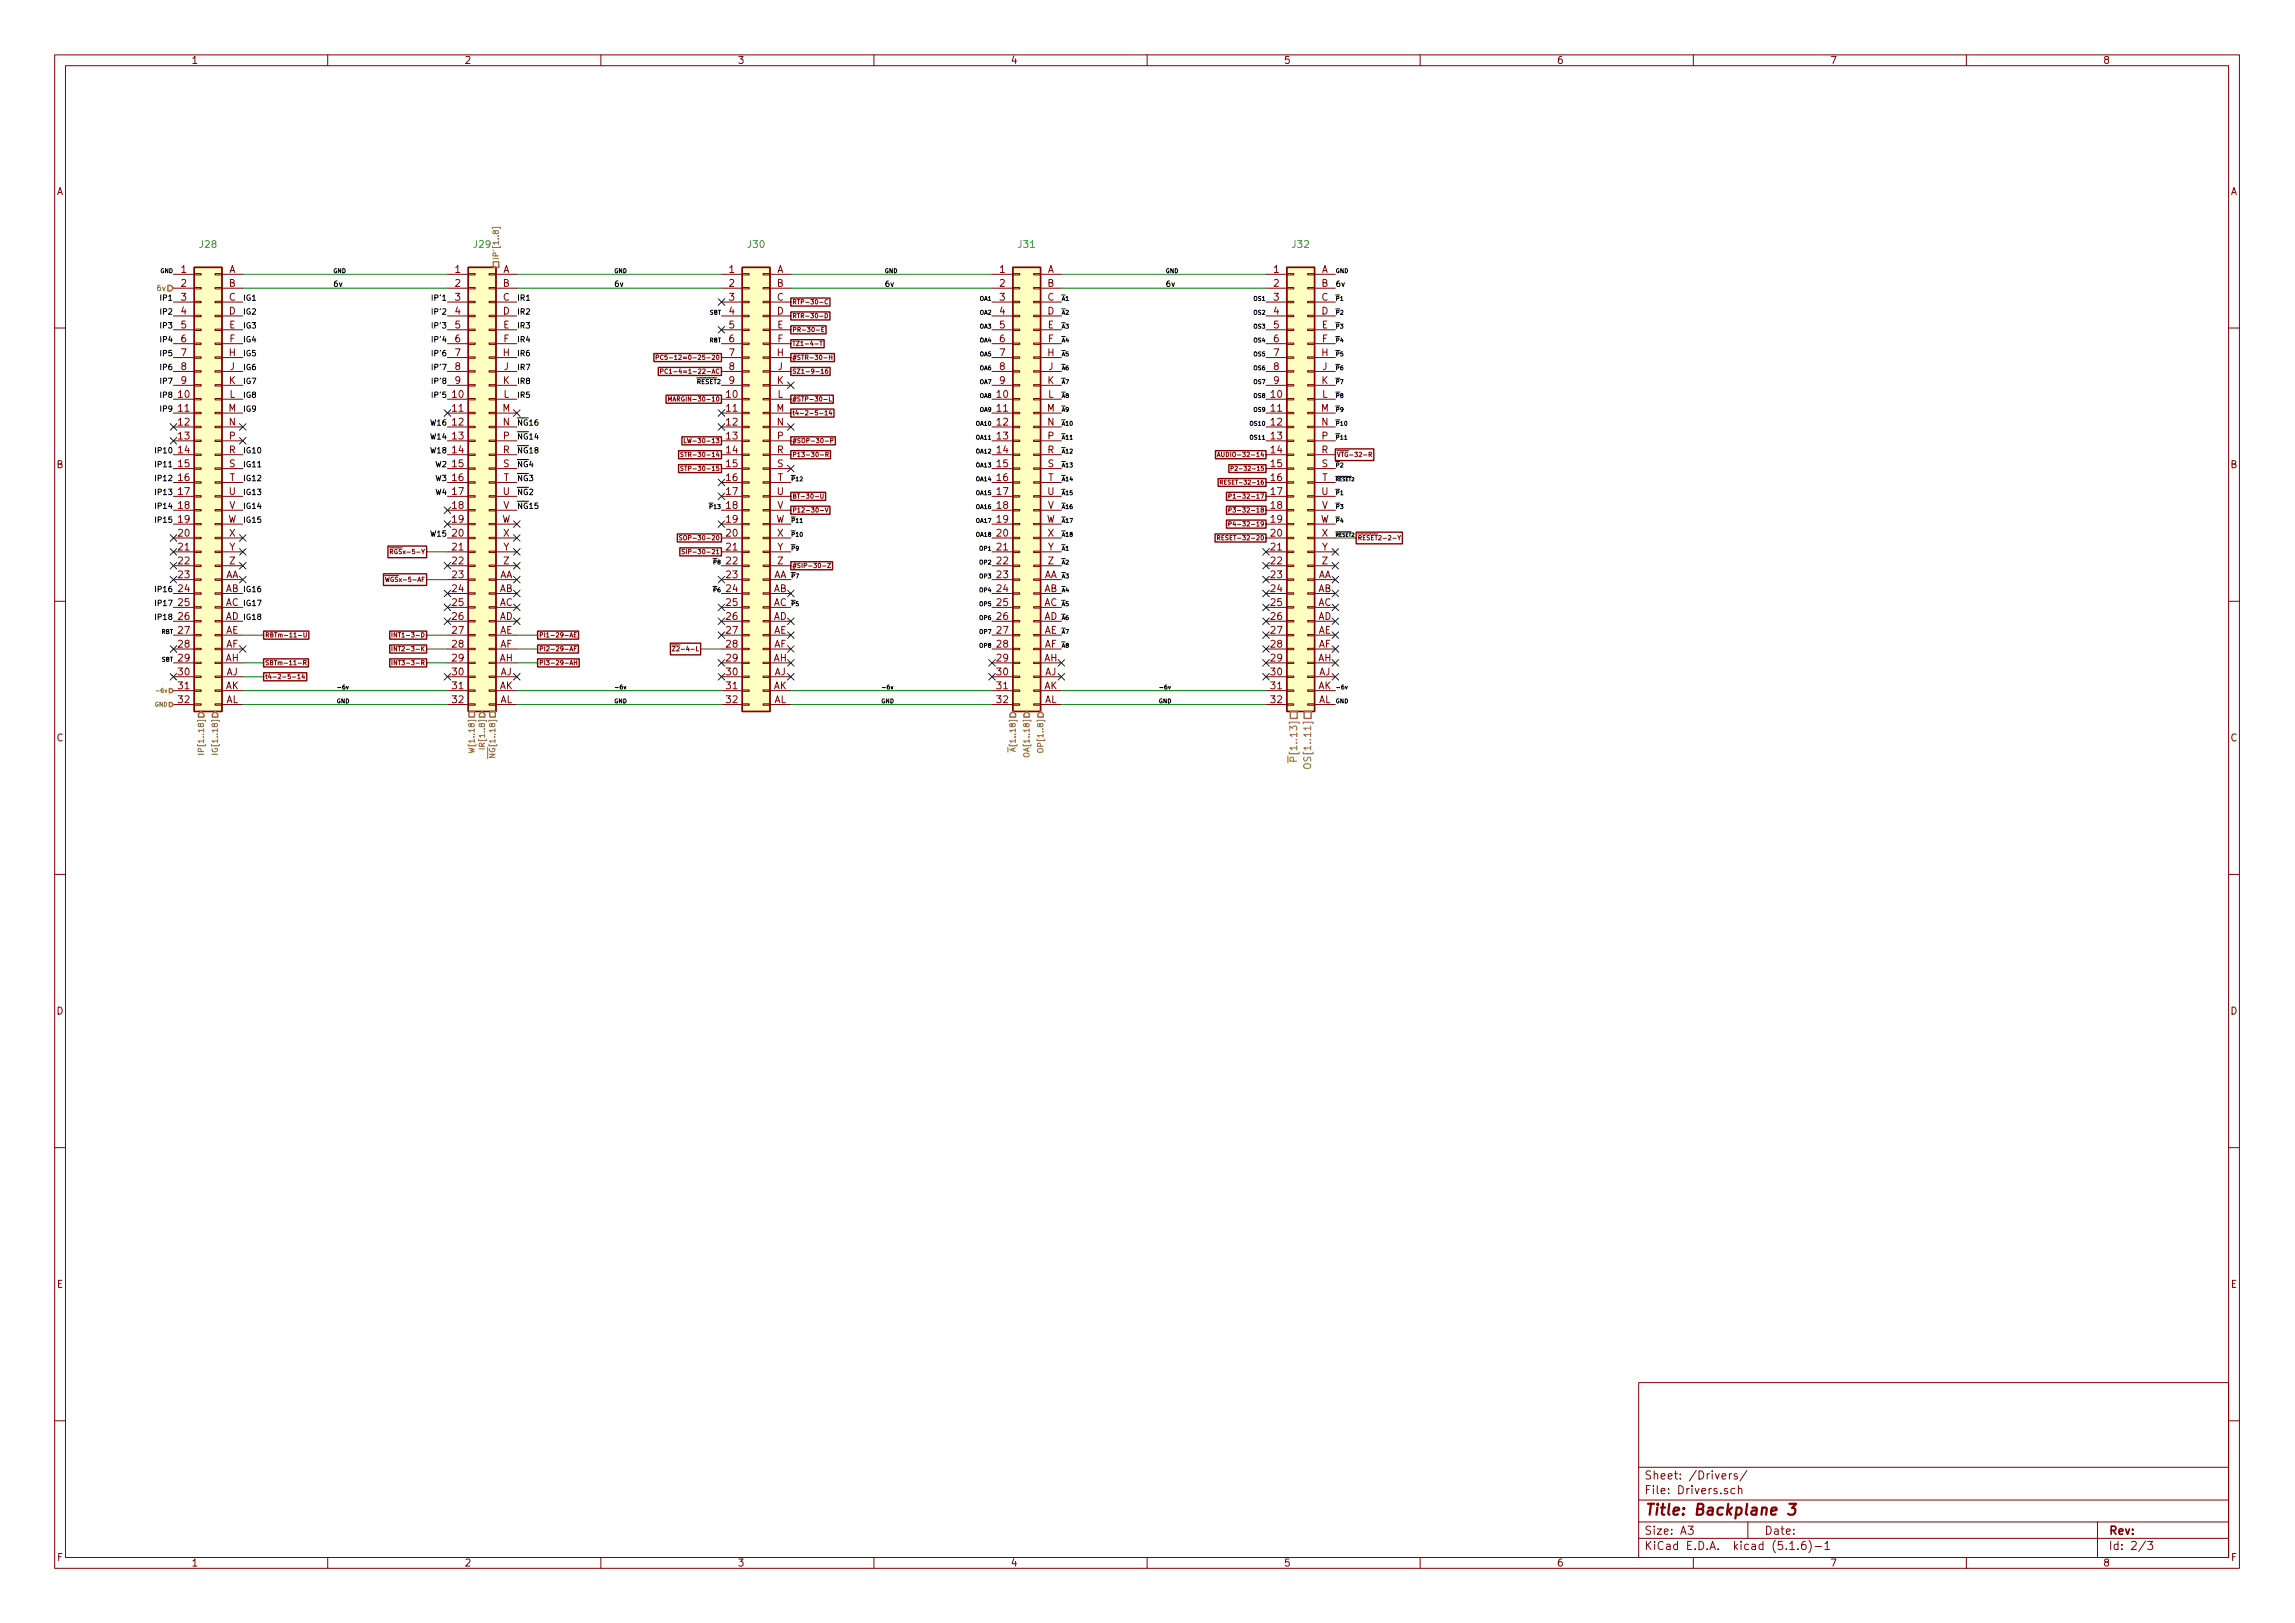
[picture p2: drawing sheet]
<svg xmlns="http://www.w3.org/2000/svg" width="420mm" height="297mm" viewBox="0 0 420 297" stroke-linecap="round" stroke-linejoin="round" font-family="sans-serif">
<defs><g id="words">
<text font-size="2.8" fill="#840000" x="301" y="277.3">Title: Backplane 3</text>
<g font-size="2.1" fill="#840000">
<text x="301" y="273.5">File: Drivers.sch</text>
<text x="301" y="270.8">Sheet: /Drivers/</text>
<text x="301" y="280.9">Size: A3</text>
<text x="323" y="280.9">Date:</text>
<text x="386" y="280.9">Rev:</text>
<text x="301" y="283.7">KiCad E.D.A. kicad (5.1.6)-1</text>
<text x="386" y="283.7">Id: 2/3</text>
</g>
<g font-size="1.8" fill="#840000">
<text x="35" y="11.7">1</text>
<text x="85" y="11.7">2</text>
<text x="135" y="11.7">3</text>
<text x="185" y="11.7">4</text>
<text x="235" y="11.7">5</text>
<text x="285" y="11.7">6</text>
<text x="335" y="11.7">7</text>
<text x="385" y="11.7">8</text>
<text x="10.4" y="35.7">A</text>
<text x="408.4" y="35.7">A</text>
<text x="33.2" y="49.9">1</text>
<text x="33.2" y="52.5">2</text>
<text x="41.9" y="49.9">A</text>
<text x="41.9" y="52.5">B</text>
<text x="83.3" y="49.9">1</text>
<text x="83.3" y="52.5">2</text>
<text x="92.1" y="49.9">A</text>
<text x="92.1" y="52.5">B</text>
<text x="133.5" y="49.9">1</text>
<text x="133.5" y="52.5">2</text>
<text x="142.2" y="49.9">A</text>
<text x="142.2" y="52.5">B</text>
<text x="183" y="49.9">1</text>
<text x="183" y="52.5">2</text>
<text x="191.8" y="49.9">A</text>
<text x="191.8" y="52.5">B</text>
<text x="233.2" y="49.9">1</text>
<text x="233.2" y="52.5">2</text>
<text x="241.9" y="49.9">A</text>
<text x="241.9" y="52.5">B</text>
<text x="33.2" y="55">3</text>
<text x="33.2" y="57.6">4</text>
<text x="41.9" y="55">C</text>
<text x="41.9" y="57.6">D</text>
<text x="83.3" y="55">3</text>
<text x="83.3" y="57.6">4</text>
<text x="92.1" y="55">C</text>
<text x="92.1" y="57.6">D</text>
<text x="133.5" y="55">3</text>
<text x="133.5" y="57.6">4</text>
<text x="142.2" y="55">C</text>
<text x="142.2" y="57.6">D</text>
<text x="183" y="55">3</text>
<text x="183" y="57.6">4</text>
<text x="191.8" y="55">C</text>
<text x="191.8" y="57.6">D</text>
<text x="233.2" y="55">3</text>
<text x="233.2" y="57.6">4</text>
<text x="241.9" y="55">C</text>
<text x="241.9" y="57.6">D</text>
<text x="33.2" y="60.1">5</text>
<text x="33.2" y="62.6">6</text>
<text x="33.2" y="65.2">7</text>
<text x="41.9" y="65.2">H</text>
<text x="42" y="60.1">E</text>
<text x="42" y="62.6">F</text>
<text x="83.3" y="60.1">5</text>
<text x="83.3" y="62.6">6</text>
<text x="83.3" y="65.2">7</text>
<text x="92.1" y="65.2">H</text>
<text x="92.1" y="60.1">E</text>
<text x="92.2" y="62.6">F</text>
<text x="133.5" y="60.1">5</text>
<text x="133.5" y="62.6">6</text>
<text x="133.5" y="65.2">7</text>
<text x="142.2" y="65.2">H</text>
<text x="142.3" y="60.1">E</text>
<text x="142.3" y="62.6">F</text>
<text x="183" y="60.1">5</text>
<text x="183" y="62.6">6</text>
<text x="183" y="65.2">7</text>
<text x="191.8" y="65.2">H</text>
<text x="191.8" y="60.1">E</text>
<text x="191.9" y="62.6">F</text>
<text x="233.2" y="60.1">5</text>
<text x="233.2" y="62.6">6</text>
<text x="233.2" y="65.2">7</text>
<text x="241.9" y="65.2">H</text>
<text x="242" y="60.1">E</text>
<text x="242" y="62.6">F</text>
<text x="33.2" y="67.7">8</text>
<text x="33.2" y="70.3">9</text>
<text x="41.9" y="70.3">K</text>
<text x="42.1" y="67.7">J</text>
<text x="83.3" y="67.7">8</text>
<text x="83.3" y="70.3">9</text>
<text x="92.1" y="70.3">K</text>
<text x="92.2" y="67.7">J</text>
<text x="133.5" y="67.7">8</text>
<text x="133.5" y="70.3">9</text>
<text x="142.2" y="70.3">K</text>
<text x="142.4" y="67.7">J</text>
<text x="183" y="67.7">8</text>
<text x="183" y="70.3">9</text>
<text x="191.8" y="70.3">K</text>
<text x="191.9" y="67.7">J</text>
<text x="233.2" y="67.7">8</text>
<text x="233.2" y="70.3">9</text>
<text x="241.9" y="70.3">K</text>
<text x="242.1" y="67.7">J</text>
<text x="32.7" y="72.8">10</text>
<text x="32.7" y="75.3">11</text>
<text x="32.7" y="77.9">12</text>
<text x="41.8" y="75.3">M</text>
<text x="41.9" y="77.9">N</text>
<text x="42" y="72.8">L</text>
<text x="82.9" y="72.8">10</text>
<text x="82.9" y="75.3">11</text>
<text x="82.9" y="77.9">12</text>
<text x="92" y="75.3">M</text>
<text x="92.1" y="77.9">N</text>
<text x="92.2" y="72.8">L</text>
<text x="133" y="72.8">10</text>
<text x="133" y="75.3">11</text>
<text x="133" y="77.9">12</text>
<text x="142.1" y="75.3">M</text>
<text x="142.2" y="77.9">N</text>
<text x="142.3" y="72.8">L</text>
<text x="182.5" y="72.8">10</text>
<text x="182.5" y="75.3">11</text>
<text x="182.5" y="77.9">12</text>
<text x="191.7" y="75.3">M</text>
<text x="191.8" y="77.9">N</text>
<text x="191.9" y="72.8">L</text>
<text x="232.7" y="72.8">10</text>
<text x="232.7" y="75.3">11</text>
<text x="232.7" y="77.9">12</text>
<text x="241.8" y="75.3">M</text>
<text x="241.9" y="77.9">N</text>
<text x="242" y="72.8">L</text>
<text x="32.7" y="80.4">13</text>
<text x="32.7" y="83">14</text>
<text x="41.9" y="83">R</text>
<text x="42" y="80.4">P</text>
<text x="82.9" y="80.4">13</text>
<text x="82.9" y="83">14</text>
<text x="92.1" y="83">R</text>
<text x="92.1" y="80.4">P</text>
<text x="133" y="80.4">13</text>
<text x="133" y="83">14</text>
<text x="142.2" y="83">R</text>
<text x="142.3" y="80.4">P</text>
<text x="182.5" y="80.4">13</text>
<text x="182.5" y="83">14</text>
<text x="191.8" y="83">R</text>
<text x="191.8" y="80.4">P</text>
<text x="232.7" y="80.4">13</text>
<text x="232.7" y="83">14</text>
<text x="241.9" y="83">R</text>
<text x="242" y="80.4">P</text>
<text x="10.4" y="85.7">B</text>
<text x="32.7" y="85.5">15</text>
<text x="32.7" y="88">16</text>
<text x="42" y="85.5">S</text>
<text x="42" y="88">T</text>
<text x="82.9" y="85.5">15</text>
<text x="82.9" y="88">16</text>
<text x="92.1" y="85.5">S</text>
<text x="92.2" y="88">T</text>
<text x="133" y="85.5">15</text>
<text x="133" y="88">16</text>
<text x="142.3" y="85.5">S</text>
<text x="142.3" y="88">T</text>
<text x="182.5" y="85.5">15</text>
<text x="182.5" y="88">16</text>
<text x="191.8" y="85.5">S</text>
<text x="191.9" y="88">T</text>
<text x="232.7" y="85.5">15</text>
<text x="232.7" y="88">16</text>
<text x="242" y="85.5">S</text>
<text x="242" y="88">T</text>
<text x="408.4" y="85.7">B</text>
<text x="32.7" y="90.6">17</text>
<text x="32.7" y="93.1">18</text>
<text x="32.7" y="95.7">19</text>
<text x="41.7" y="95.7">W</text>
<text x="41.9" y="90.6">U</text>
<text x="42" y="93.1">V</text>
<text x="82.9" y="90.6">17</text>
<text x="82.9" y="93.1">18</text>
<text x="82.9" y="95.7">19</text>
<text x="91.9" y="95.7">W</text>
<text x="92.1" y="90.6">U</text>
<text x="92.1" y="93.1">V</text>
<text x="133" y="90.6">17</text>
<text x="133" y="93.1">18</text>
<text x="133" y="95.7">19</text>
<text x="142" y="95.7">W</text>
<text x="142.2" y="90.6">U</text>
<text x="142.3" y="93.1">V</text>
<text x="182.5" y="90.6">17</text>
<text x="182.5" y="93.1">18</text>
<text x="182.5" y="95.7">19</text>
<text x="191.6" y="95.7">W</text>
<text x="191.8" y="90.6">U</text>
<text x="191.8" y="93.1">V</text>
<text x="232.7" y="90.6">17</text>
<text x="232.7" y="93.1">18</text>
<text x="232.7" y="95.7">19</text>
<text x="241.7" y="95.7">W</text>
<text x="241.9" y="90.6">U</text>
<text x="242" y="93.1">V</text>
<text x="32.7" y="98.2">20</text>
<text x="32.7" y="100.7">21</text>
<text x="42" y="98.2">X</text>
<text x="42" y="100.7">Y</text>
<text x="82.9" y="98.2">20</text>
<text x="82.9" y="100.7">21</text>
<text x="92.1" y="98.2">X</text>
<text x="92.1" y="100.7">Y</text>
<text x="133" y="98.2">20</text>
<text x="133" y="100.7">21</text>
<text x="142.3" y="98.2">X</text>
<text x="142.3" y="100.7">Y</text>
<text x="182.5" y="98.2">20</text>
<text x="182.5" y="100.7">21</text>
<text x="191.8" y="98.2">X</text>
<text x="191.8" y="100.7">Y</text>
<text x="232.7" y="98.2">20</text>
<text x="232.7" y="100.7">21</text>
<text x="242" y="98.2">X</text>
<text x="242" y="100.7">Y</text>
<text x="32.7" y="103.3">22</text>
<text x="32.7" y="105.8">23</text>
<text x="41.3" y="105.8">AA</text>
<text x="42" y="103.3">Z</text>
<text x="82.9" y="103.3">22</text>
<text x="82.9" y="105.8">23</text>
<text x="91.4" y="105.8">AA</text>
<text x="92.2" y="103.3">Z</text>
<text x="133" y="103.3">22</text>
<text x="133" y="105.8">23</text>
<text x="141.6" y="105.8">AA</text>
<text x="142.3" y="103.3">Z</text>
<text x="182.5" y="103.3">22</text>
<text x="182.5" y="105.8">23</text>
<text x="191.1" y="105.8">AA</text>
<text x="191.9" y="103.3">Z</text>
<text x="232.7" y="103.3">22</text>
<text x="232.7" y="105.8">23</text>
<text x="241.3" y="105.8">AA</text>
<text x="242" y="103.3">Z</text>
<text x="32.7" y="108.4">24</text>
<text x="32.7" y="110.9">25</text>
<text x="32.7" y="113.4">26</text>
<text x="41.3" y="108.4">AB</text>
<text x="41.3" y="110.9">AC</text>
<text x="41.3" y="113.4">AD</text>
<text x="82.9" y="108.4">24</text>
<text x="82.9" y="110.9">25</text>
<text x="82.9" y="113.4">26</text>
<text x="91.4" y="108.4">AB</text>
<text x="91.4" y="110.9">AC</text>
<text x="91.4" y="113.4">AD</text>
<text x="133" y="108.4">24</text>
<text x="133" y="110.9">25</text>
<text x="133" y="113.4">26</text>
<text x="141.6" y="108.4">AB</text>
<text x="141.6" y="110.9">AC</text>
<text x="141.6" y="113.4">AD</text>
<text x="182.5" y="108.4">24</text>
<text x="182.5" y="110.9">25</text>
<text x="182.5" y="113.4">26</text>
<text x="191.1" y="108.4">AB</text>
<text x="191.1" y="110.9">AC</text>
<text x="191.1" y="113.4">AD</text>
<text x="232.7" y="108.4">24</text>
<text x="232.7" y="110.9">25</text>
<text x="232.7" y="113.4">26</text>
<text x="241.3" y="108.4">AB</text>
<text x="241.3" y="110.9">AC</text>
<text x="241.3" y="113.4">AD</text>
<text x="32.7" y="116">27</text>
<text x="32.7" y="118.5">28</text>
<text x="41.3" y="116">AE</text>
<text x="41.4" y="118.5">AF</text>
<text x="82.9" y="116">27</text>
<text x="82.9" y="118.5">28</text>
<text x="91.5" y="116">AE</text>
<text x="91.5" y="118.5">AF</text>
<text x="133" y="116">27</text>
<text x="133" y="118.5">28</text>
<text x="141.7" y="116">AE</text>
<text x="141.7" y="118.5">AF</text>
<text x="182.5" y="116">27</text>
<text x="182.5" y="118.5">28</text>
<text x="191.2" y="116">AE</text>
<text x="191.2" y="118.5">AF</text>
<text x="232.7" y="116">27</text>
<text x="232.7" y="118.5">28</text>
<text x="241.4" y="116">AE</text>
<text x="241.4" y="118.5">AF</text>
<text x="32.7" y="121.1">29</text>
<text x="32.7" y="123.6">30</text>
<text x="41.3" y="121.1">AH</text>
<text x="41.4" y="123.6">AJ</text>
<text x="82.9" y="121.1">29</text>
<text x="82.9" y="123.6">30</text>
<text x="91.4" y="121.1">AH</text>
<text x="91.6" y="123.6">AJ</text>
<text x="133" y="121.1">29</text>
<text x="133" y="123.6">30</text>
<text x="141.6" y="121.1">AH</text>
<text x="141.8" y="123.6">AJ</text>
<text x="182.5" y="121.1">29</text>
<text x="182.5" y="123.6">30</text>
<text x="191.1" y="121.1">AH</text>
<text x="191.3" y="123.6">AJ</text>
<text x="232.7" y="121.1">29</text>
<text x="232.7" y="123.6">30</text>
<text x="241.3" y="121.1">AH</text>
<text x="241.5" y="123.6">AJ</text>
<text x="32.7" y="126.1">31</text>
<text x="32.7" y="128.7">32</text>
<text x="41.3" y="126.1">AK</text>
<text x="41.4" y="128.7">AL</text>
<text x="82.9" y="126.1">31</text>
<text x="82.9" y="128.7">32</text>
<text x="91.4" y="126.1">AK</text>
<text x="91.5" y="128.7">AL</text>
<text x="133" y="126.1">31</text>
<text x="133" y="128.7">32</text>
<text x="141.6" y="126.1">AK</text>
<text x="141.7" y="128.7">AL</text>
<text x="182.5" y="126.1">31</text>
<text x="182.5" y="128.7">32</text>
<text x="191.1" y="126.1">AK</text>
<text x="191.2" y="128.7">AL</text>
<text x="232.7" y="126.1">31</text>
<text x="232.7" y="128.7">32</text>
<text x="241.3" y="126.1">AK</text>
<text x="241.4" y="128.7">AL</text>
<text x="10.4" y="135.7">C</text>
<text x="408.4" y="135.7">C</text>
<text x="10.4" y="185.7">D</text>
<text x="408.4" y="185.7">D</text>
<text x="10.4" y="235.7">E</text>
<text x="408.4" y="235.7">E</text>
<text x="10.5" y="285.7">F</text>
<text x="35" y="286.7">1</text>
<text x="85" y="286.7">2</text>
<text x="135" y="286.7">3</text>
<text x="185" y="286.7">4</text>
<text x="235" y="286.7">5</text>
<text x="285" y="286.7">6</text>
<text x="335" y="286.7">7</text>
<text x="385" y="286.7">8</text>
<text x="408.5" y="285.7">F</text>
</g>
<g font-size="1.8" fill="#008484">
<text x="36.6" y="45.4">J28</text>
<text x="86.8" y="45.4">J29</text>
<text x="137" y="45.4">J30</text>
<text x="186.5" y="45.4">J31</text>
<text x="236.7" y="45.4">J32</text>
</g>
<g font-size="1.8" fill="#848400">
<text x="237.5" y="138" transform="rotate(-90 237.5 138)">P[1..13]</text>
<text x="240" y="139.4" transform="rotate(-90 240 139.4)">OS[1..11]</text>
</g>
<g font-size="1.4" fill="#848400">
<text x="91.3" y="47.7" transform="rotate(-90 91.3 47.7)">IP'[1..8]</text>
<text x="28.9" y="53.2">6v</text>
<text x="37.3" y="136.9" transform="rotate(-90 37.3 136.9)">IP[1..18]</text>
<text x="39.9" y="137.1" transform="rotate(-90 39.9 137.1)">IG[1..18]</text>
<text x="86.9" y="136.9" transform="rotate(-90 86.9 136.9)">W[1..18]</text>
<text x="88.8" y="136.2" transform="rotate(-90 88.8 136.2)">IR[1..8]</text>
<text x="90.7" y="137.7" transform="rotate(-90 90.7 137.7)">NG[1..18]</text>
<text x="185.9" y="136.6" transform="rotate(-90 185.9 136.6)">A[1..18]</text>
<text x="188.5" y="137.7" transform="rotate(-90 188.5 137.7)">OA[1..18]</text>
<text x="191" y="136.8" transform="rotate(-90 191 136.8)">OP[1..8]</text>
</g>
<g font-size="1.4">
<text x="61" y="52.5">6v</text>
<text x="112.4" y="52.5">6v</text>
<text x="161.9" y="52.5">6v</text>
<text x="213.4" y="52.5">6v</text>
<text x="244.5" y="52.5">6v</text>
<text x="29.6" y="55">IP1</text>
<text x="29.6" y="57.6">IP2</text>
<text x="44.4" y="55">IG1</text>
<text x="44.4" y="57.6">IG2</text>
<text x="79.5" y="55">IP'1</text>
<text x="79.5" y="57.6">IP'2</text>
<text x="94.6" y="57.6">IR2</text>
<text x="94.6" y="55">IR1</text>
<text x="29.6" y="60.1">IP3</text>
<text x="29.6" y="62.6">IP4</text>
<text x="29.6" y="65.2">IP5</text>
<text x="44.4" y="60.1">IG3</text>
<text x="44.4" y="62.6">IG4</text>
<text x="44.4" y="65.2">IG5</text>
<text x="79.5" y="60.1">IP'3</text>
<text x="79.5" y="62.6">IP'4</text>
<text x="79.5" y="65.2">IP'6</text>
<text x="94.6" y="62.6">IR4</text>
<text x="94.6" y="60.1">IR3</text>
<text x="94.6" y="65.2">IR6</text>
<text x="29.6" y="67.7">IP6</text>
<text x="29.6" y="70.3">IP7</text>
<text x="44.4" y="67.7">IG6</text>
<text x="44.4" y="70.3">IG7</text>
<text x="79.5" y="67.7">IP'7</text>
<text x="79.5" y="70.3">IP'8</text>
<text x="94.6" y="67.7">IR7</text>
<text x="94.6" y="70.3">IR8</text>
<text x="29.6" y="72.8">IP8</text>
<text x="29.6" y="75.3">IP9</text>
<text x="44.4" y="72.8">IG8</text>
<text x="44.4" y="75.3">IG9</text>
<text x="79" y="77.9">W16</text>
<text x="79.5" y="72.8">IP'5</text>
<text x="94.6" y="77.9">NG16</text>
<text x="94.6" y="72.8">IR5</text>
<text x="28.8" y="83">IP10</text>
<text x="44.4" y="83">IG10</text>
<text x="79" y="83">W18</text>
<text x="79" y="80.4">W14</text>
<text x="94.6" y="83">NG18</text>
<text x="94.6" y="80.4">NG14</text>
<text x="28.8" y="88">IP12</text>
<text x="28.8" y="85.5">IP11</text>
<text x="44.4" y="85.5">IG11</text>
<text x="44.4" y="88">IG12</text>
<text x="79.8" y="85.5">W2</text>
<text x="79.8" y="88">W3</text>
<text x="94.6" y="88">NG3</text>
<text x="94.6" y="85.5">NG4</text>
<text x="28.8" y="95.7">IP15</text>
<text x="28.8" y="93.1">IP14</text>
<text x="28.8" y="90.6">IP13</text>
<text x="44.4" y="90.6">IG13</text>
<text x="44.4" y="93.1">IG14</text>
<text x="44.4" y="95.7">IG15</text>
<text x="79.8" y="90.6">W4</text>
<text x="94.6" y="93.1">NG15</text>
<text x="94.6" y="90.6">NG2</text>
<text x="79" y="98.2">W15</text>
<text x="28.8" y="110.9">IP17</text>
<text x="28.8" y="113.4">IP18</text>
<text x="28.8" y="108.4">IP16</text>
<text x="44.4" y="108.4">IG16</text>
<text x="44.4" y="110.9">IG17</text>
<text x="44.4" y="113.4">IG18</text>
</g>
<g font-size="1.1">
<text x="29.4" y="50">GND</text>
<text x="61" y="50">GND</text>
<text x="112.4" y="50">GND</text>
<text x="161.9" y="50">GND</text>
<text x="213.4" y="50">GND</text>
<text x="244.5" y="50">GND</text>
<text x="129.9" y="57.6">SBT</text>
<text x="179.4" y="55.1">OA1</text>
<text x="179.4" y="57.6">OA2</text>
<text x="194.3" y="55.1">A1</text>
<text x="194.3" y="57.6">A2</text>
<text x="229.6" y="55.1">OS1</text>
<text x="229.6" y="57.6">OS2</text>
<text x="244.5" y="55.1">P1</text>
<text x="244.5" y="57.6">P2</text>
<text x="129.9" y="62.7">RBT</text>
<text x="179.4" y="60.1">OA3</text>
<text x="179.4" y="62.7">OA4</text>
<text x="179.4" y="65.2">OA5</text>
<text x="194.3" y="60.1">A3</text>
<text x="194.3" y="62.7">A4</text>
<text x="194.3" y="65.2">A5</text>
<text x="229.6" y="60.1">OS3</text>
<text x="229.6" y="62.7">OS4</text>
<text x="229.6" y="65.2">OS5</text>
<text x="244.5" y="60.1">P3</text>
<text x="244.5" y="62.7">P4</text>
<text x="244.5" y="65.2">P5</text>
<text x="127.7" y="70.3">RESET2</text>
<text x="179.4" y="67.8">OA6</text>
<text x="179.4" y="70.3">OA7</text>
<text x="194.3" y="67.8">A6</text>
<text x="194.3" y="70.3">A7</text>
<text x="229.6" y="67.8">OS6</text>
<text x="229.6" y="70.3">OS7</text>
<text x="244.5" y="67.8">P6</text>
<text x="244.5" y="70.3">P7</text>
<text x="178.8" y="77.9">OA10</text>
<text x="179.4" y="75.4">OA9</text>
<text x="179.4" y="72.8">OA8</text>
<text x="194.3" y="77.9">A10</text>
<text x="194.3" y="72.8">A8</text>
<text x="194.3" y="75.4">A9</text>
<text x="229.1" y="77.9">OS10</text>
<text x="229.6" y="72.8">OS8</text>
<text x="229.6" y="75.4">OS9</text>
<text x="244.5" y="75.4">P9</text>
<text x="244.5" y="77.9">P10</text>
<text x="244.5" y="72.8">P8</text>
<text x="178.8" y="80.5">OA11</text>
<text x="178.8" y="83">OA12</text>
<text x="194.3" y="80.5">A11</text>
<text x="194.3" y="83">A12</text>
<text x="229.1" y="80.5">OS11</text>
<text x="244.5" y="80.5">P11</text>
<text x="144.8" y="88.1">P12</text>
<text x="178.8" y="85.5">OA13</text>
<text x="178.8" y="88.1">OA14</text>
<text x="194.3" y="85.5">A13</text>
<text x="194.3" y="88.1">A14</text>
<text x="244.5" y="85.5">P2</text>
<text x="130.2" y="93.2">P13</text>
<text x="144.8" y="95.7">P11</text>
<text x="178.8" y="90.6">OA15</text>
<text x="178.8" y="93.2">OA16</text>
<text x="178.8" y="95.7">OA17</text>
<text x="194.3" y="90.6">A15</text>
<text x="194.3" y="93.2">A16</text>
<text x="194.3" y="95.7">A17</text>
<text x="244.5" y="90.6">P1</text>
<text x="244.5" y="93.2">P3</text>
<text x="244.5" y="95.7">P4</text>
<text x="144.8" y="100.8">P9</text>
<text x="144.8" y="98.2">P10</text>
<text x="178.8" y="98.2">OA18</text>
<text x="179.5" y="100.8">OP1</text>
<text x="194.3" y="98.2">A18</text>
<text x="194.3" y="100.8">A1</text>
<text x="130.8" y="103.3">P8</text>
<text x="144.8" y="105.9">P7</text>
<text x="179.5" y="105.9">OP3</text>
<text x="179.5" y="103.3">OP2</text>
<text x="194.3" y="103.3">A2</text>
<text x="194.3" y="105.9">A3</text>
<text x="130.8" y="108.4">P6</text>
<text x="144.8" y="110.9">P5</text>
<text x="179.5" y="108.4">OP4</text>
<text x="179.5" y="113.5">OP6</text>
<text x="179.5" y="110.9">OP5</text>
<text x="194.3" y="108.4">A4</text>
<text x="194.3" y="110.9">A5</text>
<text x="194.3" y="113.5">A6</text>
<text x="29.6" y="116">RBT</text>
<text x="179.5" y="118.6">OP8</text>
<text x="179.5" y="116">OP7</text>
<text x="194.3" y="118.6">A8</text>
<text x="194.3" y="116">A7</text>
<text x="29.6" y="121.1">SBT</text>
<text x="61.6" y="128.7">GND</text>
<text x="61.6" y="126.2">-6v</text>
<text x="112.4" y="126.2">-6v</text>
<text x="112.4" y="128.7">GND</text>
<text x="161.3" y="126.2">-6v</text>
<text x="161.3" y="128.7">GND</text>
<text x="212.1" y="126.2">-6v</text>
<text x="212.1" y="128.7">GND</text>
<text x="244.5" y="126.2">-6v</text>
<text x="244.5" y="128.7">GND</text>
</g>
<g font-size="1.1" fill="#840000">
<text x="145" y="55.7">RTP-30-C</text>
<text x="145" y="58.2">RTR-30-D</text>
<text x="123.4" y="65.8">PC5-12=0-25-20</text>
<text x="145" y="63.3">TZ1-4-T</text>
<text x="145" y="65.8">#STR-30-H</text>
<text x="145" y="60.8">PR-30-E</text>
<text x="123.7" y="68.4">PC1-4=1-22-AC</text>
<text x="145" y="68.4">SZ1-9-16</text>
<text x="124" y="73.5">MARGIN-30-10</text>
<text x="145" y="76">t4-2-5-14</text>
<text x="145" y="73.5">#STP-30-L</text>
<text x="126.3" y="83.6">STR-30-14</text>
<text x="126.8" y="81.1">LW-30-13</text>
<text x="145" y="83.6">P13-30-R</text>
<text x="145" y="81.1">#SOP-30-P</text>
<text x="224.6" y="83.6">AUDIO-32-14</text>
<text x="244.7" y="83.6">VTG-32-R</text>
<text x="126.4" y="86.2">STP-30-15</text>
<text x="224.9" y="88.7">RESET-32-16</text>
<text x="227.2" y="86.1">P2-32-15</text>
<text x="145" y="93.8">P12-30-V</text>
<text x="145" y="91.2">BT-30-U</text>
<text x="226.9" y="93.8">P3-32-18</text>
<text x="226.9" y="91.2">P1-32-17</text>
<text x="72.6" y="101.4">RGSx-5-Y</text>
<text x="126.2" y="98.9">SOP-30-20</text>
<text x="126.7" y="101.4">SIP-30-21</text>
<text x="224.5" y="98.9">RESET-32-20</text>
<text x="226.9" y="96.3">P4-32-19</text>
<text x="248.5" y="98.9">RESET2-2-Y</text>
<text x="71.7" y="106.5">WGSx-5-AF</text>
<text x="145" y="103.9">#SIP-30-Z</text>
<text x="48.5" y="116.6">RBTm-11-U</text>
<text x="73.2" y="116.6">INT1-3-D</text>
<text x="73.2" y="119.2">INT2-3-K</text>
<text x="98.7" y="119.2">PI2-29-AF</text>
<text x="98.7" y="116.6">PI1-29-AE</text>
<text x="124.6" y="119.2">Z2-4-L</text>
<text x="48.5" y="121.7">SBTm-11-R</text>
<text x="48.5" y="124.3">t4-2-5-14</text>
<text x="73.2" y="121.7">INT3-3-R</text>
<text x="98.7" y="121.7">PI3-29-AH</text>
</g>
<g font-size="1.1" fill="#848400">
<text x="28.4" y="129.3">GND</text>
<text x="29.2" y="126.8">-6v</text>
</g>
<g font-size=".9">
<text x="244.5" y="88.1">RESET2</text>
<text x="244.5" y="98.2">RESET2</text>
</g>
</g></defs>
<g fill="none" stroke="#840000" stroke-width=".18">
<path d="M10 10h400v277h-400zM12 12h396v273.1h-396zM60 10v2M110 10v2M160 10v2M210 10v2M260 10v2M310 10v2M360 10v2M31.7 50.2h3.9M31.7 52.7h3.9M31.7 55.3h3.9"/>
<path d="M31.7 57.8h3.9M35.6 57.7h1.2v.2h-1.2zM35.6 55.2h1.2v.2h-1.2zM35.6 52.6h1.2v.3h-1.2zM35.6 50.1h1.2v.2h-1.2zM39.4 57.7h1.2v.2h-1.2zM39.4 55.2h1.2v.2h-1.2zM39.4 52.6h1.2v.3h-1.2zM39.4 50.1h1.2v.2h-1.2zM40.6 50.2h3.8M40.6 52.7h3.8M40.6 55.3h3.8"/>
<path d="M40.6 57.8h3.8M81.9 50.2h3.8M81.9 52.7h3.8M81.9 55.3h3.8M81.9 57.8h3.8M85.7 57.7h1.3v.2h-1.3zM85.7 55.2h1.3v.2h-1.3zM85.7 52.6h1.3v.3h-1.3zM85.7 50.1h1.3v.2h-1.3zM89.5 57.7h1.3v.2h-1.3zM89.5 55.2h1.3v.2h-1.3zM89.5 52.6h1.3v.3h-1.3z"/>
<path d="M89.5 50.1h1.3v.2h-1.3zM90.8 50.2h3.8M90.8 52.7h3.8M90.8 55.3h3.8M90.8 57.8h3.8M132.1 50.2h3.8M132.1 52.7h3.8M132.1 55.3h3.8M132.1 57.8h3.8M135.9 57.7h1.3v.2h-1.3zM135.9 55.2h1.3v.2h-1.3zM135.9 52.6h1.3v.3h-1.3z"/>
<path d="M135.9 50.1h1.3v.2h-1.3zM139.7 57.7h1.3v.2h-1.3zM139.7 55.2h1.3v.2h-1.3zM139.7 52.6h1.3v.3h-1.3zM139.7 50.1h1.3v.2h-1.3zM141 50.2h3.8M141 52.7h3.8M141 55.3h3.8M141 57.8h3.8M150.1 55.3h.6M150.1 57.9h.6M150.8 59.9h-.4v.8h.4"/>
<path d="M151.1 57.4a.41 .41 0 0 1 .4 .4 .41 .41 0 0 1-.4 .4zM151.5 54.9a.36 .36 0 0 0-.5 .3 .36 .36 0 0 0 .5 .4M181.6 50.2h3.8M181.6 52.7h3.8M181.6 55.3h3.8M181.6 57.8h3.8M185.4 57.7h1.3v.2h-1.3zM185.4 55.2h1.3v.2h-1.3zM185.4 52.6h1.3v.3h-1.3zM185.4 50.1h1.3v.2h-1.3zM189.2 57.7h1.3v.2h-1.3zM189.2 55.2h1.3v.2h-1.3z"/>
<path d="M189.2 52.6h1.3v.3h-1.3zM189.2 50.1h1.3v.2h-1.3zM190.5 50.2h3.8M190.5 52.7h3.8M190.5 55.3h3.8M190.5 57.8h3.8M231.8 50.2h3.8M231.8 52.7h3.8M231.8 55.3h3.8M231.8 57.8h3.8M235.6 57.7h1.3v.2h-1.3zM235.6 55.2h1.3v.2h-1.3z"/>
<path d="M235.6 52.6h1.3v.3h-1.3zM235.6 50.1h1.3v.2h-1.3zM239.4 57.7h1.3v.2h-1.3zM239.4 55.2h1.3v.2h-1.3zM239.4 52.6h1.3v.3h-1.3zM239.4 50.1h1.3v.2h-1.3zM240.7 50.2h3.8M240.7 52.7h3.8M240.7 55.3h3.8M240.7 57.8h3.8M10 60h2M31.7 73.1h3.9"/>
<path d="M31.7 75.6h3.9M31.7 78.1h3.9M31.7 60.4h3.9M31.7 62.9h3.9M31.7 65.4h3.9M31.7 68h3.9M31.7 70.5h3.9M35.6 78h1.2v.3h-1.2zM35.6 75.5h1.2v.2h-1.2zM35.6 72.9h1.2v.3h-1.2zM35.6 70.4h1.2v.2h-1.2zM35.6 67.9h1.2v.2h-1.2z"/>
<path d="M35.6 65.3h1.2v.3h-1.2zM35.6 62.8h1.2v.2h-1.2zM35.6 60.2h1.2v.3h-1.2zM39.4 78h1.2v.3h-1.2zM39.4 75.5h1.2v.2h-1.2zM39.4 72.9h1.2v.3h-1.2zM39.4 70.4h1.2v.2h-1.2zM39.4 67.9h1.2v.2h-1.2zM39.4 65.3h1.2v.3h-1.2zM39.4 62.8h1.2v.2h-1.2zM39.4 60.2h1.2v.3h-1.2zM40.6 73.1h3.8"/>
<path d="M40.6 75.6h3.8M40.6 78.1h3.8M40.6 60.4h3.8M40.6 62.9h3.8M40.6 65.4h3.8M40.6 68h3.8M40.6 70.5h3.8M81.9 73.1h3.8M81.9 75.6h3.8M81.9 78.1h3.8M81.9 60.4h3.8M81.9 62.9h3.8"/>
<path d="M81.9 65.4h3.8M81.9 68h3.8M81.9 70.5h3.8M85.7 78h1.3v.3h-1.3zM85.7 75.5h1.3v.2h-1.3zM85.7 72.9h1.3v.3h-1.3zM85.7 70.4h1.3v.2h-1.3zM85.7 67.9h1.3v.2h-1.3zM85.7 65.3h1.3v.3h-1.3zM85.7 62.8h1.3v.2h-1.3zM85.7 60.2h1.3v.3h-1.3zM89.5 78h1.3v.3h-1.3z"/>
<path d="M89.5 75.5h1.3v.2h-1.3zM89.5 72.9h1.3v.3h-1.3zM89.5 70.4h1.3v.2h-1.3zM89.5 67.9h1.3v.2h-1.3zM89.5 65.3h1.3v.3h-1.3zM89.5 62.8h1.3v.2h-1.3zM89.5 60.2h1.3v.3h-1.3zM90.8 73.1h3.8M90.8 75.6h3.8M90.8 78.1h3.8M90.8 60.4h3.8M90.8 62.9h3.8"/>
<path d="M90.8 65.4h3.8M90.8 68h3.8M90.8 70.5h3.8M120.1 65.4h.4v-.3l-.4-.1v.8M120.9 68l.4-.1 .1-.3-.5-.1v.8M121.4 65.1a.36 .36 0 0 0-.5 .3 .36 .36 0 0 0 .5 .3M122.1 65h-.4v.4h.4v.3h-.4M122.2 67.6a.36 .36 0 0 0-.5 .3 .36 .36 0 0 0 .5 .4M122.4 73.4v-.8l.2 .6 .3-.6v.8M122.5 67.8l.3-.3v.8M122.5 68.3h.5M122.5 65.5h.6"/>
<path d="M123.2 73.4l.2-.8 .3 .8M123.3 73.2h.3M123.3 68h.7M132.1 73.1h3.8M132.1 75.6h3.8M132.1 78.1h3.8M132.1 60.4h3.8M132.1 62.9h3.8M132.1 65.4h3.8M132.1 68h3.8M132.1 70.5h3.8M135.9 78h1.3v.3h-1.3z"/>
<path d="M135.9 75.5h1.3v.2h-1.3zM135.9 72.9h1.3v.3h-1.3zM135.9 70.4h1.3v.2h-1.3zM135.9 67.9h1.3v.2h-1.3zM135.9 65.3h1.3v.3h-1.3zM135.9 62.8h1.3v.2h-1.3zM135.9 60.2h1.3v.3h-1.3zM139.7 78h1.3v.3h-1.3zM139.7 75.5h1.3v.2h-1.3zM139.7 72.9h1.3v.3h-1.3zM139.7 70.4h1.3v.2h-1.3zM139.7 67.9h1.3v.2h-1.3z"/>
<path d="M139.7 65.3h1.3v.3h-1.3zM139.7 62.8h1.3v.2h-1.3zM139.7 60.2h1.3v.3h-1.3zM141 73.1h3.8M141 75.6h3.8M141 78.1h3.8M141 60.4h3.8M141 62.9h3.8M141 65.4h3.8M141 68h3.8M141 70.5h3.8M149.2 63h.6"/>
<path d="M149.4 60.4h.7M150.1 75.7h.6M150.1 62.4h.4M150.3 67.8l.2-.3v.8M150.3 68.3h.5M150.3 62.4v.9M150.4 60.3h.3M150.8 65.5h.6M150.8 73.1h.6M151 75.4l.3-.3v.9M151 76h.5M151.5 67.5l-.4 .2v.5l.2 .1h.2v-.4l-.2-.1-.2 .2"/>
<path d="M151.8 72.6v.8h.4M151.8 65v.8M151.8 65.4h.5M152 75.1l-.2 .6h.5M152.2 75.4v.6M152.3 65v.8M181.6 73.1h3.8M181.6 75.6h3.8M181.6 78.1h3.8M181.6 60.4h3.8M181.6 62.9h3.8M181.6 65.4h3.8"/>
<path d="M181.6 68h3.8M181.6 70.5h3.8M185.4 78h1.3v.3h-1.3zM185.4 75.5h1.3v.2h-1.3zM185.4 72.9h1.3v.3h-1.3zM185.4 70.4h1.3v.2h-1.3zM185.4 67.9h1.3v.2h-1.3zM185.4 65.3h1.3v.3h-1.3zM185.4 62.8h1.3v.2h-1.3zM185.4 60.2h1.3v.3h-1.3zM189.2 78h1.3v.3h-1.3zM189.2 75.5h1.3v.2h-1.3z"/>
<path d="M189.2 72.9h1.3v.3h-1.3zM189.2 70.4h1.3v.2h-1.3zM189.2 67.9h1.3v.2h-1.3zM189.2 65.3h1.3v.3h-1.3zM189.2 62.8h1.3v.2h-1.3zM189.2 60.2h1.3v.3h-1.3zM190.5 73.1h3.8M190.5 75.6h3.8M190.5 78.1h3.8M190.5 60.4h3.8M190.5 62.9h3.8M190.5 65.4h3.8"/>
<path d="M190.5 68h3.8M190.5 70.5h3.8M231.8 73.1h3.8M231.8 75.6h3.8M231.8 78.1h3.8M231.8 60.4h3.8M231.8 62.9h3.8M231.8 65.4h3.8M231.8 68h3.8M231.8 70.5h3.8M235.6 78h1.3v.3h-1.3zM235.6 75.5h1.3v.2h-1.3z"/>
<path d="M235.6 72.9h1.3v.3h-1.3zM235.6 70.4h1.3v.2h-1.3zM235.6 67.9h1.3v.2h-1.3zM235.6 65.3h1.3v.3h-1.3zM235.6 62.8h1.3v.2h-1.3zM235.6 60.2h1.3v.3h-1.3zM239.4 78h1.3v.3h-1.3zM239.4 75.5h1.3v.2h-1.3zM239.4 72.9h1.3v.3h-1.3zM239.4 70.4h1.3v.2h-1.3zM239.4 67.9h1.3v.2h-1.3zM239.4 65.3h1.3v.3h-1.3z"/>
<path d="M239.4 62.8h1.3v.2h-1.3zM239.4 60.2h1.3v.3h-1.3zM240.7 73.1h3.8M240.7 75.6h3.8M240.7 78.1h3.8M240.7 60.4h3.8M240.7 62.9h3.8M240.7 65.4h3.8M240.7 68h3.8M240.7 70.5h3.8M408 60h2M31.7 80.7h3.9"/>
<path d="M31.7 83.2h3.9M31.7 85.8h3.9M31.7 88.3h3.9M31.7 90.8h3.9M31.7 93.4h3.9M31.7 95.9h3.9M31.7 98.5h3.9M35.6 98.3h1.2v.3h-1.2zM35.6 95.8h1.2v.2h-1.2zM35.6 93.3h1.2v.2h-1.2zM35.6 90.7h1.2v.3h-1.2zM35.6 88.2h1.2v.2h-1.2z"/>
<path d="M35.6 85.6h1.2v.3h-1.2zM35.6 83.1h1.2v.2h-1.2zM35.6 80.6h1.2v.2h-1.2zM39.4 98.3h1.2v.3h-1.2zM39.4 95.8h1.2v.2h-1.2zM39.4 93.3h1.2v.2h-1.2zM39.4 90.7h1.2v.3h-1.2zM39.4 88.2h1.2v.2h-1.2zM39.4 85.6h1.2v.3h-1.2zM39.4 83.1h1.2v.2h-1.2zM39.4 80.6h1.2v.2h-1.2zM40.6 80.7h3.8"/>
<path d="M40.6 83.2h3.8M40.6 85.8h3.8M40.6 88.3h3.8M40.6 90.8h3.8M40.6 93.4h3.8M40.6 95.9h3.8M40.6 98.5h3.8M81.9 80.7h3.8M81.9 83.2h3.8M81.9 85.8h3.8M81.9 88.3h3.8M81.9 90.8h3.8"/>
<path d="M81.9 93.4h3.8M81.9 95.9h3.8M81.9 98.5h3.8M85.7 98.3h1.3v.3h-1.3zM85.7 95.8h1.3v.2h-1.3zM85.7 93.3h1.3v.2h-1.3zM85.7 90.7h1.3v.3h-1.3zM85.7 88.2h1.3v.2h-1.3zM85.7 85.6h1.3v.3h-1.3zM85.7 83.1h1.3v.2h-1.3zM85.7 80.6h1.3v.2h-1.3zM89.5 98.3h1.3v.3h-1.3z"/>
<path d="M89.5 95.8h1.3v.2h-1.3zM89.5 93.3h1.3v.2h-1.3zM89.5 90.7h1.3v.3h-1.3zM89.5 88.2h1.3v.2h-1.3zM89.5 85.6h1.3v.3h-1.3zM89.5 83.1h1.3v.2h-1.3zM89.5 80.6h1.3v.2h-1.3zM90.8 80.7h3.8M90.8 83.2h3.8M90.8 85.8h3.8M90.8 88.3h3.8M90.8 90.8h3.8"/>
<path d="M90.8 93.4h3.8M90.8 95.9h3.8M90.8 98.5h3.8M124.8 98.1h-.4a.36 .36 0 0 0 .4 .4l-.1 .3h-.3M125.1 85.4l-.3-.1-.2 .2 .1 .1a.35 .35 0 0 1 .3 .4l-.4 .1M125.1 82.8h-.3l-.2 .1 .1 .2a.35 .35 0 0 1 .3 .4h-.4M125.2 98.1l.1-.1 .4 .1v.4l-.2 .3-.3-.1zM125.3 80.2v.8h.4M125.3 85.3h.5M125.3 82.8h.5M125.6 82.8v.8M125.6 85.3v.8"/>
<path d="M125.9 80.2l.1 .8 .2-.5 .2 .5 .1-.8M126 85.7h.4l.1-.3-.5-.1v.8M132.1 80.7h3.8M132.1 83.2h3.8M132.1 85.8h3.8M132.1 88.3h3.8M132.1 90.8h3.8M132.1 93.4h3.8M132.1 95.9h3.8M132.1 98.5h3.8M135.9 98.3h1.3v.3h-1.3zM135.9 95.8h1.3v.2h-1.3z"/>
<path d="M135.9 93.3h1.3v.2h-1.3zM135.9 90.7h1.3v.3h-1.3zM135.9 88.2h1.3v.2h-1.3zM135.9 85.6h1.3v.3h-1.3zM135.9 83.1h1.3v.2h-1.3zM135.9 80.6h1.3v.2h-1.3zM139.7 98.3h1.3v.3h-1.3zM139.7 95.8h1.3v.2h-1.3zM139.7 93.3h1.3v.2h-1.3zM139.7 90.7h1.3v.3h-1.3zM139.7 88.2h1.3v.2h-1.3zM139.7 85.6h1.3v.3h-1.3z"/>
<path d="M139.7 83.1h1.3v.2h-1.3zM139.7 80.6h1.3v.2h-1.3zM141 80.7h3.8M141 83.2h3.8M141 85.8h3.8M141 88.3h3.8M141 90.8h3.8M141 93.4h3.8M141 95.9h3.8M141 98.5h3.8M149.3 90.9h.6M150.2 83.3h.6"/>
<path d="M150.2 93.4h.6M150.2 90.4v.6l.2 .2 .3-.1v-.7M151.1 92.9l.2 .8 .3-.8M151.1 80.7h.6M151.2 83.2l.4-.1v-.3h-.4v.8M151.4 83.2l.2 .4M152.1 80.7l.4-.1v-.3l-.4-.1v.8M181.6 80.7h3.8M181.6 83.2h3.8M181.6 85.8h3.8M181.6 88.3h3.8M181.6 90.8h3.8"/>
<path d="M181.6 93.4h3.8M181.6 95.9h3.8M181.6 98.5h3.8M185.4 98.3h1.3v.3h-1.3zM185.4 95.8h1.3v.2h-1.3zM185.4 93.3h1.3v.2h-1.3zM185.4 90.7h1.3v.3h-1.3zM185.4 88.2h1.3v.2h-1.3zM185.4 85.6h1.3v.3h-1.3zM185.4 83.1h1.3v.2h-1.3zM185.4 80.6h1.3v.2h-1.3zM189.2 98.3h1.3v.3h-1.3z"/>
<path d="M189.2 95.8h1.3v.2h-1.3zM189.2 93.3h1.3v.2h-1.3zM189.2 90.7h1.3v.3h-1.3zM189.2 88.2h1.3v.2h-1.3zM189.2 85.6h1.3v.3h-1.3zM189.2 83.1h1.3v.2h-1.3zM189.2 80.6h1.3v.2h-1.3zM190.5 80.7h3.8M190.5 83.2h3.8M190.5 85.8h3.8M190.5 88.3h3.8M190.5 90.8h3.8"/>
<path d="M190.5 93.4h3.8M190.5 95.9h3.8M190.5 98.5h3.8M222.8 83.6l.3-.8 .3 .8M222.9 98.4h.4v-.3l-.4-.1v.8M222.9 83.3h.4M223.1 98.4l.2 .4M223.4 88.3l.4-.1v-.3h-.4v.7M223.6 88.3l.3 .3M223.6 82.8v.6l.2 .2 .3-.1v-.7M223.7 98.4h.3M224.1 98h-.4v.8h.4"/>
<path d="M224.2 88.2h.2M224.5 87.9h-.3v.7h.3M225 95.9l.4-.1v-.3h-.4v.8M225 93.4l.4-.1v-.3l-.4-.1v.8M225 90.8l.4-.1v-.2l-.4-.1v.8M225.4 85.7h.4v-.3l-.4-.1v.8M225.7 92.9h.5l-.3 .3 .3 .2v.3h-.5M225.7 90.6l.3-.2v.8M225.7 91.2h.5M225.9 95.4l-.2 .6h.5M226.1 85.4l.3-.1 .1 .3-.4 .5h.4M226.1 95.7v.6"/>
<path d="M226.5 93.4h.7M226.5 96h.7M226.5 90.9h.7M226.9 85.8h.5M231.8 80.7h3.8M231.8 83.2h3.8M231.8 85.8h3.8M231.8 88.3h3.8M231.8 90.8h3.8M231.8 93.4h3.8M231.8 95.9h3.8M231.8 98.5h3.8"/>
<path d="M235.6 98.3h1.3v.3h-1.3zM235.6 95.8h1.3v.2h-1.3zM235.6 93.3h1.3v.2h-1.3zM235.6 90.7h1.3v.3h-1.3zM235.6 88.2h1.3v.2h-1.3zM235.6 85.6h1.3v.3h-1.3zM235.6 83.1h1.3v.2h-1.3zM235.6 80.6h1.3v.2h-1.3zM239.4 98.3h1.3v.3h-1.3zM239.4 95.8h1.3v.2h-1.3zM239.4 93.3h1.3v.2h-1.3zM239.4 90.7h1.3v.3h-1.3z"/>
<path d="M239.4 88.2h1.3v.2h-1.3zM239.4 85.6h1.3v.3h-1.3zM239.4 83.1h1.3v.2h-1.3zM239.4 80.6h1.3v.2h-1.3zM240.7 80.7h3.8M240.7 83.2h3.8M240.7 85.8h3.8M240.7 88.3h3.8M240.7 90.8h3.8M240.7 93.4h3.8M240.7 95.9h3.8M240.7 98.5h3.8"/>
<path d="M249.6 83.3h.6M250.6 83.2l.4-.1 .1-.3h-.5v.8M250.8 83.2l.3 .4M255 98.5h.6M255.9 98l.3 .4 .2-.4M256.2 98.4v.4M10 110h2M31.7 101h3.9M31.7 103.5h3.9M31.7 106.1h3.9M31.7 108.6h3.9M31.7 111.2h3.9"/>
<path d="M31.7 113.7h3.9M31.7 116.2h3.9M31.7 118.8h3.9M35.6 118.7h1.2v.2h-1.2zM35.6 116.1h1.2v.3h-1.2zM35.6 113.6h1.2v.2h-1.2zM35.6 111h1.2v.3h-1.2zM35.6 108.5h1.2v.2h-1.2zM35.6 106h1.2v.2h-1.2zM35.6 103.4h1.2v.3h-1.2zM35.6 100.9h1.2v.2h-1.2zM39.4 118.7h1.2v.2h-1.2z"/>
<path d="M39.4 116.1h1.2v.3h-1.2zM39.4 113.6h1.2v.2h-1.2zM39.4 111h1.2v.3h-1.2zM39.4 108.5h1.2v.2h-1.2zM39.4 106h1.2v.2h-1.2zM39.4 103.4h1.2v.3h-1.2zM39.4 100.9h1.2v.2h-1.2zM40.6 101h3.8M40.6 103.5h3.8M40.6 106.1h3.8M40.6 108.6h3.8M40.6 111.2h3.8"/>
<path d="M40.6 113.7h3.8M40.6 116.2h3.8M40.6 118.8h3.8M54.6 116.3h.6M55.6 115.8v.6l.2 .2 .3-.1v-.7M70.4 105.3h1M70.6 105.6l.2 .8 .1-.5 .2 .5 .1-.8M71.2 100.3h1.7M71.5 101l.4-.1v-.3l-.4-.1v.9M71.7 101l.2 .4M71.8 115.8v.8M71.8 118.3v.8"/>
<path d="M72.6 115.8v.8l-.4-.8v.8M72.6 118.3v.8l-.4-.8v.8M72.7 100.6a.36 .36 0 0 0-.5 .4 .36 .36 0 0 0 .5 .3v-.3h-.1M72.9 115.8h.5M72.9 118.3h.5M81.9 101h3.8M81.9 103.5h3.8M81.9 106.1h3.8M81.9 108.6h3.8M81.9 111.2h3.8M81.9 113.7h3.8M81.9 116.2h3.8"/>
<path d="M81.9 118.8h3.8M85.7 118.7h1.3v.2h-1.3zM85.7 116.1h1.3v.3h-1.3zM85.7 113.6h1.3v.2h-1.3zM85.7 111h1.3v.3h-1.3zM85.7 108.5h1.3v.2h-1.3zM85.7 106h1.3v.2h-1.3zM85.7 103.4h1.3v.3h-1.3zM85.7 100.9h1.3v.2h-1.3zM89.5 118.7h1.3v.2h-1.3zM89.5 116.1h1.3v.3h-1.3zM89.5 113.6h1.3v.2h-1.3z"/>
<path d="M89.5 111h1.3v.3h-1.3zM89.5 108.5h1.3v.2h-1.3zM89.5 106h1.3v.2h-1.3zM89.5 103.4h1.3v.3h-1.3zM89.5 100.9h1.3v.2h-1.3zM90.8 101h3.8M90.8 103.5h3.8M90.8 106.1h3.8M90.8 108.6h3.8M90.8 111.2h3.8M90.8 113.7h3.8M90.8 116.2h3.8"/>
<path d="M90.8 118.8h3.8M104.3 119.1l.3-.8 .3 .8M104.3 116.6l.3-.8 .3 .8M104.4 118.9h.4M104.4 116.4h.4M105.1 118.7h.3M105.1 116.2h.3M105.5 118.3h-.4v.8M105.5 115.8h-.4v.8h.4M123 118h1.5M123.1 118.3h.5l-.5 .8h.5M123.9 118.4l.3-.1 .2 .3-.5 .5h.5"/>
<path d="M125.3 100.6l-.3-.1-.2 .2 .1 .1a.35 .35 0 0 1 .4 .5h-.5M125.7 100.5v.9M126 101l.4-.1 .1-.3-.5-.1v.9M132.1 101h3.8M132.1 103.5h3.8M132.1 106.1h3.8M132.1 108.6h3.8M132.1 111.2h3.8M132.1 113.7h3.8M132.1 116.2h3.8M132.1 118.8h3.8M135.9 118.7h1.3v.2h-1.3z"/>
<path d="M135.9 116.1h1.3v.3h-1.3zM135.9 113.6h1.3v.2h-1.3zM135.9 111h1.3v.3h-1.3zM135.9 108.5h1.3v.2h-1.3zM135.9 106h1.3v.2h-1.3zM135.9 103.4h1.3v.3h-1.3zM135.9 100.9h1.3v.2h-1.3zM139.7 118.7h1.3v.2h-1.3zM139.7 116.1h1.3v.3h-1.3zM139.7 113.6h1.3v.2h-1.3zM139.7 111h1.3v.3h-1.3zM139.7 108.5h1.3v.2h-1.3z"/>
<path d="M139.7 106h1.3v.2h-1.3zM139.7 103.4h1.3v.3h-1.3zM139.7 100.9h1.3v.2h-1.3zM141 101h3.8M141 103.5h3.8M141 106.1h3.8M141 108.6h3.8M141 111.2h3.8M141 113.7h3.8M141 116.2h3.8M141 118.8h3.8M150.6 103.6h.6"/>
<path d="M151.5 103.1h.6l-.6 .8h.6M181.6 101h3.8M181.6 103.5h3.8M181.6 106.1h3.8M181.6 108.6h3.8M181.6 111.2h3.8M181.6 113.7h3.8M181.6 116.2h3.8M181.6 118.8h3.8M185.4 118.7h1.3v.2h-1.3zM185.4 116.1h1.3v.3h-1.3zM185.4 113.6h1.3v.2h-1.3z"/>
<path d="M185.4 111h1.3v.3h-1.3zM185.4 108.5h1.3v.2h-1.3zM185.4 106h1.3v.2h-1.3zM185.4 103.4h1.3v.3h-1.3zM185.4 100.9h1.3v.2h-1.3zM189.2 118.7h1.3v.2h-1.3zM189.2 116.1h1.3v.3h-1.3zM189.2 113.6h1.3v.2h-1.3zM189.2 111h1.3v.3h-1.3zM189.2 108.5h1.3v.2h-1.3zM189.2 106h1.3v.2h-1.3zM189.2 103.4h1.3v.3h-1.3z"/>
<path d="M189.2 100.9h1.3v.2h-1.3zM190.5 101h3.8M190.5 103.5h3.8M190.5 106.1h3.8M190.5 108.6h3.8M190.5 111.2h3.8M190.5 113.7h3.8M190.5 116.2h3.8M190.5 118.8h3.8M231.8 101h3.8M231.8 103.5h3.8M231.8 106.1h3.8"/>
<path d="M231.8 108.6h3.8M231.8 111.2h3.8M231.8 113.7h3.8M231.8 116.2h3.8M231.8 118.8h3.8M235.6 118.7h1.3v.2h-1.3zM235.6 116.1h1.3v.3h-1.3zM235.6 113.6h1.3v.2h-1.3zM235.6 111h1.3v.3h-1.3zM235.6 108.5h1.3v.2h-1.3zM235.6 106h1.3v.2h-1.3zM235.6 103.4h1.3v.3h-1.3z"/>
<path d="M235.6 100.9h1.3v.2h-1.3zM239.4 118.7h1.3v.2h-1.3zM239.4 116.1h1.3v.3h-1.3zM239.4 113.6h1.3v.2h-1.3zM239.4 111h1.3v.3h-1.3zM239.4 108.5h1.3v.2h-1.3zM239.4 106h1.3v.2h-1.3zM239.4 103.4h1.3v.3h-1.3zM239.4 100.9h1.3v.2h-1.3zM240.7 101h3.8M240.7 103.5h3.8M240.7 106.1h3.8"/>
<path d="M240.7 108.6h3.8M240.7 111.2h3.8M240.7 113.7h3.8M240.7 116.2h3.8M240.7 118.8h3.8M408 110h2M31.7 121.3h3.9M31.7 123.9h3.9M31.7 126.4h3.9M31.7 128.9h3.9M35.6 128.8h1.2v.3h-1.2zM35.6 126.3h1.2v.2h-1.2z"/>
<path d="M35.6 123.7h1.2v.3h-1.2zM35.6 121.2h1.2v.2h-1.2zM39.4 128.8h1.2v.3h-1.2zM39.4 126.3h1.2v.2h-1.2zM39.4 123.7h1.2v.3h-1.2zM39.4 121.2h1.2v.2h-1.2zM40.6 121.3h3.8M40.6 123.9h3.8M40.6 126.4h3.8M40.6 128.9h3.8M53.5 123.9h.7M54.5 123.6l.2-.2v.8"/>
<path d="M54.5 124.2h.5M54.6 121.4h.6M55.5 123.4l-.2 .5h.5M55.6 121.3l.4-.1v-.3h-.4v.8M55.7 123.7v.5M55.8 121.3l.3 .4M71.8 120.9v.8M72.6 120.9v.8l-.4-.8v.8M72.9 120.9h.5M81.9 121.3h3.8M81.9 123.9h3.8M81.9 126.4h3.8"/>
<path d="M81.9 128.9h3.8M85.7 128.8h1.3v.3h-1.3zM85.7 126.3h1.3v.2h-1.3zM85.7 123.7h1.3v.3h-1.3zM85.7 121.2h1.3v.2h-1.3zM89.5 128.8h1.3v.3h-1.3zM89.5 126.3h1.3v.2h-1.3zM89.5 123.7h1.3v.3h-1.3zM89.5 121.2h1.3v.2h-1.3zM90.8 121.3h3.8M90.8 123.9h3.8M90.8 126.4h3.8"/>
<path d="M90.8 128.9h3.8M104.3 121.7l.3-.8 .3 .8M104.4 121.4h.4M105.1 120.9v.8M105.1 121.2h.5M105.6 120.9v.8M132.1 121.3h3.8M132.1 123.9h3.8M132.1 126.4h3.8M132.1 128.9h3.8M135.9 128.8h1.3v.3h-1.3zM135.9 126.3h1.3v.2h-1.3z"/>
<path d="M135.9 123.7h1.3v.3h-1.3zM135.9 121.2h1.3v.2h-1.3zM139.7 128.8h1.3v.3h-1.3zM139.7 126.3h1.3v.2h-1.3zM139.7 123.7h1.3v.3h-1.3zM139.7 121.2h1.3v.2h-1.3zM141 121.3h3.8M141 123.9h3.8M141 126.4h3.8M141 128.9h3.8M181.6 121.3h3.8M181.6 123.9h3.8"/>
<path d="M181.6 126.4h3.8M181.6 128.9h3.8M185.4 128.8h1.3v.3h-1.3zM185.4 126.3h1.3v.2h-1.3zM185.4 123.7h1.3v.3h-1.3zM185.4 121.2h1.3v.2h-1.3zM189.2 128.8h1.3v.3h-1.3zM189.2 126.3h1.3v.2h-1.3zM189.2 123.7h1.3v.3h-1.3zM189.2 121.2h1.3v.2h-1.3zM190.5 121.3h3.8M190.5 123.9h3.8"/>
<path d="M190.5 126.4h3.8M190.5 128.9h3.8M231.8 121.3h3.8M231.8 123.9h3.8M231.8 126.4h3.8M231.8 128.9h3.8M235.6 128.8h1.3v.3h-1.3zM235.6 126.3h1.3v.2h-1.3zM235.6 123.7h1.3v.3h-1.3zM235.6 121.2h1.3v.2h-1.3zM239.4 128.8h1.3v.3h-1.3zM239.4 126.3h1.3v.2h-1.3z"/>
<path d="M239.4 123.7h1.3v.3h-1.3zM239.4 121.2h1.3v.2h-1.3zM240.7 121.3h3.8M240.7 123.9h3.8M240.7 126.4h3.8M240.7 128.9h3.8M10 160h2M408 160h2M10 210h2M408 210h2M300 253h108v32.1h-108zM10 260h2"/>
<path d="M300 278.5h108M300 274.5h108M300 268.5h108M309 279.3h1l-.5 .6 .4 .1v.7l-.2 .1-.7-.1M316.6 269.7v1M317 269.7l-.4 .3M317.6 272.5l-.4-.1-.3 .3 .1 .6 .2 .1 .4-.1M318 269.8l-.3-.1-.2 .2 .1 .2 .4 .2v.3h-.5M318.3 272.5a.37 .37 0 0 1 .6 .1v.8M318.3 271.9v1.5M319.8 269.1l-1.3 2M320 278.5v3"/>
<path d="M384 278.5v6.6M408 260h2M60 285.1v1.9M110 285.1v1.9M160 285.1v1.9M210 285.1v1.9M260 285.1v1.9M300 281.5h108M310 285.1v1.9M327.7 283.6h.8M329.2 283.5v.1M330.5 282.1a.59 .59 0 0 0-.7 .6v.6l.1 .2 .5 .1 .2-.1 .1-.5-.2-.3h-.4l-.3 .3"/>
<path d="M331.2 281.9a1.71 1.71 0 0 1 0 2.3M332.3 283h1.2M334.1 282.5l.4-.4v1.5M334.1 283.6h.8M360 285.1v1.9M392.8 282l-1.3 2M393.2 282.1h.9l-.5 .6 .4 .1v.7l-.2 .1-.6-.1"/>
</g>
<path d="M327.6 275.2h1.2l-.7 .8a.52 .52 0 0 1 .6 .4l-.1 .4-.2 .3-.8 .1-.2-.2" fill="none" stroke="#840000" stroke-width=".41"/>
<g fill="#ffffc2" stroke="#ffffc2" stroke-width=".18">
<path d="M35.6 48.9h5v81.3h-5z"/>
<path d="M135.9 48.9h5.1v81.3h-5.1z"/>
<path d="M185.4 48.9h5.1v81.3h-5.1z"/>
<path d="M235.6 48.9h5.1v81.3h-5.1z"/>
<path d="M85.7 48.9h5.1v81.3h-5.1z"/>
</g>
<g fill="none" stroke="#840000" stroke-width=".25">
<path d="M35.6 48.9h5v81.3h-5zM85.7 48.9h5.1v81.3h-5.1zM135.9 48.9h5.1v81.3h-5.1zM144.8 54.5h7.1v1.5h-7.1zM144.8 57.1h7.1v1.5h-7.1zM144.8 59.6h6.4v1.5h-6.4zM185.4 48.9h5.1v81.3h-5.1zM235.6 48.9h5.1v81.3h-5.1zM119.7 64.7h12.4v1.5h-12.4zM120.5 67.2h11.6v1.5h-11.6zM121.9 72.3h10.2v1.5h-10.2zM124.8 79.9h7.3v1.5h-7.3z"/>
<path d="M144.8 67.2h7.2v1.5h-7.2zM144.8 62.2h6.1v1.4h-6.1zM144.8 74.9h7.9v1.4h-7.9zM144.8 64.7h8v1.5h-8zM144.8 72.3h7.8v1.5h-7.8zM144.8 79.9h8.1v1.5h-8.1zM71 99.9h7.1v2.2h-7.1zM124 97.7h8.1v1.5h-8.1zM124.2 85h7.9v1.5h-7.9zM124.2 82.5h7.9v1.5h-7.9zM144.8 82.5h7.2v1.5h-7.2zM144.8 92.6h7.1v1.5h-7.1z"/>
<path d="M144.8 90.1h6.4v1.5h-6.4zM222.5 97.7h9.3v1.5h-9.3zM222.5 82.5h9.3v1.5h-9.3zM223 87.6h8.8v1.4h-8.8zM224.5 95.2h7.3v1.5h-7.3zM224.5 92.6h7.3v1.5h-7.3zM224.5 90.1h7.3v1.5h-7.3zM225 85.1h6.8v1.4h-6.8zM244.5 82.2h7v2.1h-7zM248.3 97.4h8.4v2.1h-8.4zM48.3 115.5h8.2v1.5h-8.2zM70.2 105h7.9v2.1h-7.9z"/>
<path d="M71.3 115.5h6.8v1.5h-6.8zM71.3 118h6.8v1.5h-6.8zM98.4 118h7.5v1.5h-7.5zM98.4 115.5h7.5v1.5h-7.5zM122.7 117.7h5.6v2.1h-5.6zM124.5 100.3h7.6v1.4h-7.6zM144.8 102.8h7.6v1.5h-7.6zM48.3 120.6h8.2v1.5h-8.2zM48.3 123.1h7.9v1.5h-7.9zM71.3 120.6h6.8v1.5h-6.8zM98.4 120.6h7.6v1.5h-7.6z"/>
</g>
<g fill="none" stroke="#008400" stroke-width=".18">
<path d="M44.4 52.7h37.5M44.4 50.2h37.5M94.6 52.7h37.5M94.6 50.2h37.5M144.8 52.7h36.8M144.8 50.2h36.8M194.3 52.7h37.5M194.3 50.2h37.5M244.5 98.5h3.8M44.4 116.2h3.9M78.1 118.8h3.8M78.1 101h3.8"/>
<path d="M78.1 106.1h3.8M78.1 116.2h3.8M94.6 118.8h3.8M94.6 116.2h3.8M128.3 118.8h3.8M44.4 123.9h3.9M44.4 121.3h3.9M44.4 126.4h37.5M44.4 128.9h37.5M78.1 121.3h3.8M94.6 121.3h3.8M94.6 126.4h37.5"/>
<path d="M94.6 128.9h37.5M144.8 126.4h36.8M144.8 128.9h36.8M194.3 126.4h37.5M194.3 128.9h37.5"/>
</g>
<g fill="none" stroke="#848400" stroke-width=".18">
<path d="M90.1 41.9v-.3h1.5v.3M90.7 42.4l.2-.2 .3 .1v.4a.36 .36 0 0 1-.4 0 .36 .36 0 0 1-.2-.4l-.1-.1a.31 .31 0 0 0-.3 .3 .31 .31 0 0 0 .2 .3l.3-.2M28.6 126.5h.6M36.3 138h1M36.8 137.6v-.5l-.5-.1v.6h1M38.8 138h1M38.9 137a.46 .46 0 0 0 .4 .6 .46 .46 0 0 0 .4-.6h-.3v.1M85.8 136.9l1 .2-.7 .2 .7 .3-1 .2M87.7 137.1h1M88.2 136.6v-.5h-.4l-.1 .5h1M89.3 137.8v1M89.6 138h1l-1 .6h1"/>
<path d="M184.5 136.8v.9M185.6 137v.5M185.9 136.9l-1 .3 1 .4M187.5 137.9h.8l.1 .2v.3l-.3 .1h-.6l-.1-.2zM190 137.1l.3-.1 .5 .1 .2 .4-.2 .2h-.7l-.2-.2zM235.8 138.3v1.3M236.8 139.3v-.6l-.2-.1h-.3l-.2 .7h1.3M238.9 139.8a.88 .88 0 0 1 1.1 .3l-.1 .3a.71 .71 0 0 1-.7 .2 .71 .71 0 0 1-.5-.5z"/>
</g>
<g fill="none" stroke="#848400" stroke-width=".25">
<path d="M30.7 52.2h.5l.5 .5-.5 .5h-.5zM90.3 47.9h1v1h-1zM31 128.6h.4l.3 .3-.3 .4h-.4zM31 126h.4l.3 .4-.3 .4h-.4zM36.3 130.7l.5-.5 .5 .5v.5h-1zM39.4 130.2l.5 .5v.5h-1v-.5zM85.9 130.2h1v1h-1zM87.8 130.7l.5-.5 .5 .5v.5h-1zM89.7 130.2h1v1h-1zM185.4 130.2l.5 .5v.5h-1v-.5zM187.5 130.7l.5-.5 .5 .5v.5h-1zM190 130.7l.5-.5 .5 .5v.5h-1z"/>
<path d="M236.2 130.2h1.3v1.3h-1.3zM238.8 130.2h1.2v1.3h-1.2z"/>
</g>
<path d="M47.2 85.5h.6M129.8 92.1h.8M146.5 95.6h.4M246.2 80.4h.4M63.4 125.6l.2 .5 .2-.5M114.2 125.6l.2 .5 .2-.5M163.1 125.6l.2 .5 .2-.5M213.9 125.6l.2 .5 .2-.5M246.3 125.6l.2 .5 .2-.5" fill="none" stroke="#000" stroke-width=".18"/>
<g fill="none" stroke="#000084" stroke-width=".18">
<path d="M131.5 54.7l1.2 1.2M131.5 59.8l1.2 1.2M132.7 54.7l-1.2 1.2M132.7 59.8l-1.2 1.2M31.1 77.5l1.3 1.3M32.4 77.5l-1.3 1.3M43.8 77.5l1.3 1.3M45.1 77.5l-1.3 1.3M81.3 75l1.2 1.2M82.5 75l-1.2 1.2M94 75l1.2 1.2M95.2 75l-1.2 1.2"/>
<path d="M131.5 75l1.2 1.2M131.5 77.5l1.2 1.3M132.7 75l-1.2 1.2M132.7 77.5l-1.2 1.3M144.2 77.5l1.2 1.3M144.2 69.9l1.2 1.2M145.4 77.5l-1.2 1.3M145.4 69.9l-1.2 1.2M31.1 80.1l1.3 1.2M31.1 97.9l1.3 1.2M32.4 80.1l-1.3 1.2M32.4 97.9l-1.3 1.2"/>
<path d="M43.8 80.1l1.3 1.2M43.8 97.9l1.3 1.2M45.1 80.1l-1.3 1.2M45.1 97.9l-1.3 1.2M81.3 92.8l1.2 1.2M81.3 95.3l1.2 1.2M82.5 92.8l-1.2 1.2M82.5 95.3l-1.2 1.2M94 95.3l1.2 1.2M94 97.9l1.2 1.2M95.2 95.3l-1.2 1.2M95.2 97.9l-1.2 1.2"/>
<path d="M131.5 87.7l1.2 1.2M131.5 90.2l1.2 1.3M131.5 95.3l1.2 1.2M132.7 90.2l-1.2 1.3M132.7 87.7l-1.2 1.2M132.7 95.3l-1.2 1.2M144.2 85.2l1.2 1.2M145.4 85.2l-1.2 1.2M31.1 118.2l1.3 1.2M31.1 100.4l1.3 1.2M31.1 102.9l1.3 1.3M31.1 105.5l1.3 1.2"/>
<path d="M32.4 118.2l-1.3 1.2M32.4 100.4l-1.3 1.2M32.4 102.9l-1.3 1.3M32.4 105.5l-1.3 1.2M43.8 100.4l1.3 1.2M43.8 102.9l1.3 1.3M43.8 105.5l1.3 1.2M43.8 118.2l1.3 1.2M45.1 105.5l-1.3 1.2M45.1 100.4l-1.3 1.2M45.1 102.9l-1.3 1.3M45.1 118.2l-1.3 1.2"/>
<path d="M81.3 102.9l1.2 1.3M81.3 108l1.2 1.2M81.3 110.6l1.2 1.2M81.3 113.1l1.2 1.2M82.5 108l-1.2 1.2M82.5 113.1l-1.2 1.2M82.5 110.6l-1.2 1.2M82.5 102.9l-1.2 1.3M94 100.4l1.2 1.2M94 108l1.2 1.2M94 110.6l1.2 1.2M94 113.1l1.2 1.2"/>
<path d="M94 105.5l1.2 1.2M94 102.9l1.2 1.3M95.2 100.4l-1.2 1.2M95.2 108l-1.2 1.2M95.2 110.6l-1.2 1.2M95.2 113.1l-1.2 1.2M95.2 105.5l-1.2 1.2M95.2 102.9l-1.2 1.3M131.5 113.1l1.2 1.2M131.5 105.5l1.2 1.2M131.5 110.6l1.2 1.2M131.5 115.6l1.2 1.3"/>
<path d="M132.7 113.1l-1.2 1.2M132.7 105.5l-1.2 1.2M132.7 110.6l-1.2 1.2M132.7 115.6l-1.2 1.3M144.2 108l1.2 1.2M144.2 118.2l1.2 1.2M144.2 115.6l1.2 1.3M144.2 113.1l1.2 1.2M145.4 108l-1.2 1.2M145.4 118.2l-1.2 1.2M145.4 115.6l-1.2 1.3M145.4 113.1l-1.2 1.2"/>
<path d="M231.2 110.6l1.2 1.2M231.2 113.1l1.2 1.2M231.2 115.6l1.2 1.3M231.2 118.2l1.2 1.2M231.2 108l1.2 1.2M231.2 100.4l1.2 1.2M231.2 102.9l1.2 1.3M231.2 105.5l1.2 1.2M232.4 110.6l-1.2 1.2M232.4 113.1l-1.2 1.2M232.4 115.6l-1.2 1.3M232.4 118.2l-1.2 1.2"/>
<path d="M232.4 108l-1.2 1.2M232.4 100.4l-1.2 1.2M232.4 102.9l-1.2 1.3M232.4 105.5l-1.2 1.2M243.9 110.6l1.2 1.2M243.9 118.2l1.2 1.2M243.9 115.6l1.2 1.3M243.9 113.1l1.2 1.2M243.9 108l1.2 1.2M243.9 100.4l1.2 1.2M243.9 102.9l1.2 1.3M243.9 105.5l1.2 1.2"/>
<path d="M245.1 100.4l-1.2 1.2M245.1 102.9l-1.2 1.3M245.1 105.5l-1.2 1.2M245.1 108l-1.2 1.2M245.1 110.6l-1.2 1.2M245.1 118.2l-1.2 1.2M245.1 115.6l-1.2 1.3M245.1 113.1l-1.2 1.2M31.1 123.3l1.3 1.2M32.4 123.3l-1.3 1.2M81.3 123.3l1.2 1.2M82.5 123.3l-1.2 1.2"/>
<path d="M94 123.3l1.2 1.2M95.2 123.3l-1.2 1.2M131.5 120.7l1.2 1.2M131.5 123.3l1.2 1.2M132.7 120.7l-1.2 1.2M132.7 123.3l-1.2 1.2M144.2 123.3l1.2 1.2M144.2 120.7l1.2 1.2M145.4 123.3l-1.2 1.2M145.4 120.7l-1.2 1.2M181 120.7l1.2 1.2M181 123.3l1.2 1.2"/>
<path d="M182.2 120.7l-1.2 1.2M182.2 123.3l-1.2 1.2M193.7 120.7l1.2 1.2M193.7 123.3l1.2 1.2M194.9 120.7l-1.2 1.2M194.9 123.3l-1.2 1.2M231.2 120.7l1.2 1.2M231.2 123.3l1.2 1.2M232.4 120.7l-1.2 1.2M232.4 123.3l-1.2 1.2M243.9 123.3l1.2 1.2M243.9 120.7l1.2 1.2"/>
<path d="M245.1 123.3l-1.2 1.2M245.1 120.7l-1.2 1.2"/>
</g>
<use href="#words"/>
</svg>
